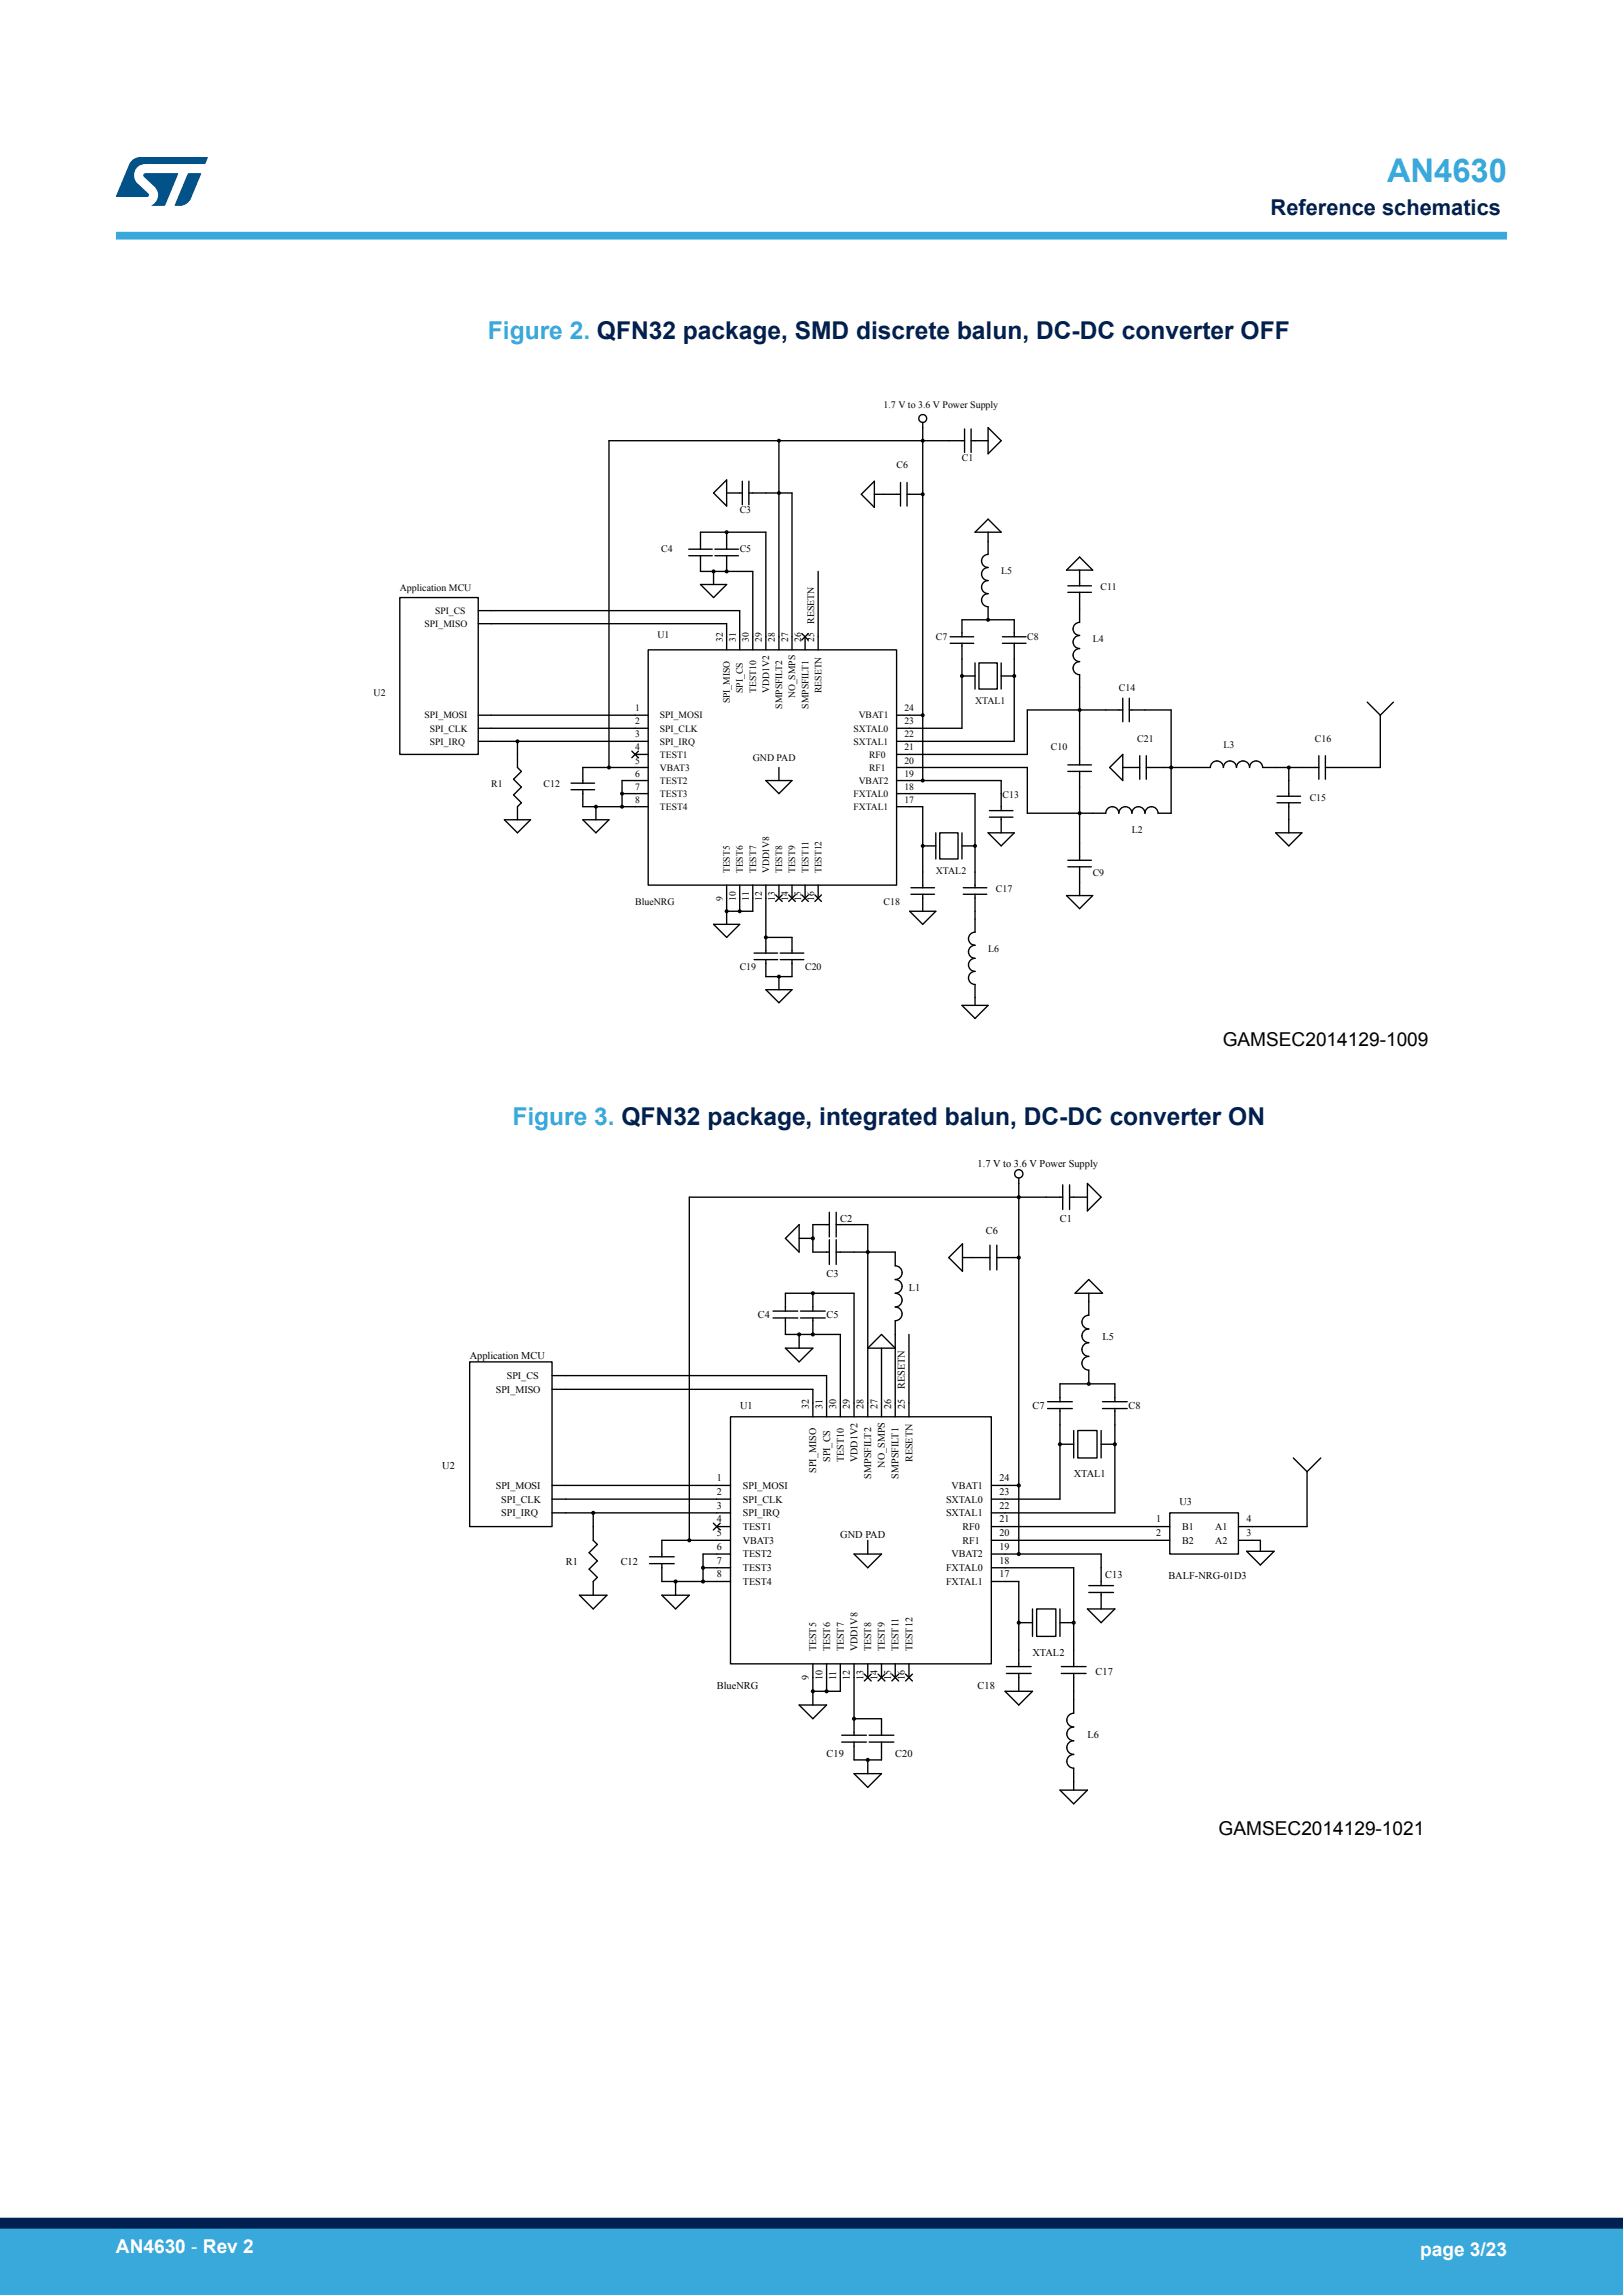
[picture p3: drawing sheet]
<svg xmlns="http://www.w3.org/2000/svg" width="210mm" height="297mm" viewBox="0 0 210 297" stroke-linecap="round" stroke-linejoin="round" font-family="sans-serif">
<defs><g id="words">
<text font-size="4.2" fill="#39a9dc" x="179.5" y="23.5">AN4630</text>
<g font-size="3.2" fill="#39a9dc">
<text x="63.1" y="43.8">Figure 2. QFN32 package, SMD discrete balun, DC-DC converter OFF</text>
<text x="66.3" y="145.6">Figure 3. QFN32 package, integrated balun, DC-DC converter ON</text>
</g>
<text font-size="2.8" fill="#002052" x="164.4" y="27.9">Reference schematics</text>
<g font-size="2.5">
<text x="158.2" y="135.3">GAMSEC2014129-1009</text>
<text x="157.7" y="237.5">GAMSEC2014129-1021</text>
</g>
<g font-size="2.5" fill="#fff">
<text x="15" y="291.6">AN4630 - Rev 2</text>
<text x="183.7" y="291.9">page 3/23</text>
</g>
<g font-size="1.3">
<text x="114.3" y="52.8">1.7 V to 3.6 V Power Supply</text>
<text x="124.5" y="59.6">C1</text>
<text x="116" y="60.6">C6</text>
<text x="85.6" y="71.5">C4</text>
<text x="95.7" y="66.4">C3</text>
<text x="95.7" y="71.5">C5</text>
<text x="51.7" y="76.5">Application MCU</text>
<text x="129.5" y="74.3">L5</text>
<text x="142.4" y="76.4">C11</text>
<text x="85.1" y="82.6">U1</text>
<text x="105.4" y="80.7" transform="rotate(-90 105.4 80.7)">RESETN</text>
<text x="121.1" y="82.8">C7</text>
<text x="132.9" y="82.8">C8</text>
<text x="141.4" y="83.1">L4</text>
<text x="144.8" y="89.4">C14</text>
<text x="48.3" y="90.1">U2</text>
<text x="126.2" y="91.1">XTAL1</text>
<text x="147.1" y="96">C21</text>
<text x="170.1" y="96">C16</text>
<text x="63.6" y="101.9">R1</text>
<text x="70.3" y="101.9">C12</text>
<text x="97.4" y="98.5">GND PAD</text>
<text x="136" y="97">C10</text>
<text x="158.3" y="96.8">L3</text>
<text x="129.7" y="103.3">C13</text>
<text x="146.5" y="107.8">L2</text>
<text x="169.5" y="103.6">C15</text>
<text x="121.1" y="113.1">XTAL2</text>
<text x="141.4" y="113.4">C9</text>
<text x="82.2" y="117.1">BlueNRG</text>
<text x="114.3" y="117.1">C18</text>
<text x="128.9" y="115.4">C17</text>
<text x="95.7" y="125.6">C19</text>
<text x="104.2" y="125.6">C20</text>
<text x="127.9" y="123.2">L6</text>
<text x="126.5" y="151">1.7 V to 3.6 V Power Supply</text>
<text x="108.7" y="158.2">C2</text>
<text x="127.6" y="159.8">C6</text>
<text x="137.1" y="158.2">C1</text>
<text x="107" y="165.3">C3</text>
<text x="117.6" y="167">L1</text>
<text x="98.1" y="170.6">C4</text>
<text x="107" y="170.6">C5</text>
<text x="142.7" y="173.4">L5</text>
<text x="60.8" y="175.9">Application MCU</text>
<text x="65.6" y="178.5">SPI_CS</text>
<text x="117.1" y="179.8" transform="rotate(-90 117.1 179.8)">RESETN</text>
<text x="64.1" y="180.2">SPI_MISO</text>
<text x="95.8" y="182.3">U1</text>
<text x="104.6" y="182.3" transform="rotate(-90 104.6 182.3)">32</text>
<text x="106.4" y="182.3" transform="rotate(-90 106.4 182.3)">31</text>
<text x="108.2" y="182.3" transform="rotate(-90 108.2 182.3)">30</text>
<text x="110" y="182.3" transform="rotate(-90 110 182.3)">29</text>
<text x="111.7" y="182.3" transform="rotate(-90 111.7 182.3)">28</text>
<text x="113.5" y="182.3" transform="rotate(-90 113.5 182.3)">27</text>
<text x="115.3" y="182.3" transform="rotate(-90 115.3 182.3)">26</text>
<text x="117.1" y="182.3" transform="rotate(-90 117.1 182.3)">25</text>
<text x="133.6" y="182.3">C7</text>
<text x="146" y="182.3">C8</text>
<text x="57.2" y="190.1">U2</text>
<text x="92.7" y="191.7">1</text>
<text x="105.6" y="190.6" transform="rotate(-90 105.6 190.6)">SPI_MISO</text>
<text x="107.4" y="189.2" transform="rotate(-90 107.4 189.2)">SPI_CS</text>
<text x="109.2" y="189.2" transform="rotate(-90 109.2 189.2)">TEST10</text>
<text x="110.9" y="189.2" transform="rotate(-90 110.9 189.2)">VDD1V2</text>
<text x="112.7" y="191.3" transform="rotate(-90 112.7 191.3)">SMPSFILT2</text>
<text x="114.5" y="189.9" transform="rotate(-90 114.5 189.9)">NO_SMPS</text>
<text x="116.3" y="191.3" transform="rotate(-90 116.3 191.3)">SMPSFILT1</text>
<text x="118.1" y="189.2" transform="rotate(-90 118.1 189.2)">RESETN</text>
<text x="129.3" y="191.7">24</text>
<text x="138.9" y="191.2">XTAL1</text>
<text x="64.1" y="192.7">SPI_MOSI</text>
<text x="64.9" y="194.5">SPI_CLK</text>
<text x="64.9" y="196.2">SPI_IRQ</text>
<text x="92.7" y="193.5">2</text>
<text x="92.7" y="195.2">3</text>
<text x="92.7" y="197">4</text>
<text x="96.1" y="192.7">SPI_MOSI</text>
<text x="96.1" y="194.5">SPI_CLK</text>
<text x="96.1" y="196.2">SPI_IRQ</text>
<text x="122.4" y="194.5">SXTAL0</text>
<text x="122.4" y="196.2">SXTAL1</text>
<text x="123.1" y="192.7">VBAT1</text>
<text x="129.3" y="193.5">23</text>
<text x="129.3" y="195.2">22</text>
<text x="129.3" y="197">21</text>
<text x="149.6" y="197">1</text>
<text x="152.6" y="194.7">U3</text>
<text x="161.3" y="197">4</text>
<text x="73.2" y="202.6">R1</text>
<text x="80.3" y="202.6">C12</text>
<text x="92.7" y="198.8">5</text>
<text x="92.7" y="200.6">6</text>
<text x="92.7" y="202.4">7</text>
<text x="96.1" y="198">TEST1</text>
<text x="96.1" y="199.8">VBAT3</text>
<text x="96.1" y="201.6">TEST2</text>
<text x="96.1" y="203.3">TEST3</text>
<text x="108.7" y="199">GND PAD</text>
<text x="122.4" y="203.3">FXTAL0</text>
<text x="123.1" y="201.6">VBAT2</text>
<text x="124.5" y="198">RF0</text>
<text x="124.5" y="199.8">RF1</text>
<text x="129.3" y="198.8">20</text>
<text x="129.3" y="200.6">19</text>
<text x="129.3" y="202.4">18</text>
<text x="149.6" y="198.8">2</text>
<text x="153" y="198">B1</text>
<text x="153" y="199.8">B2</text>
<text x="157.2" y="199.8">A2</text>
<text x="157.2" y="198">A1</text>
<text x="161.3" y="198.8">3</text>
<text x="92.7" y="204.1">8</text>
<text x="96.1" y="205.1">TEST4</text>
<text x="122.4" y="205.1">FXTAL1</text>
<text x="129.3" y="204.1">17</text>
<text x="143" y="204.2">C13</text>
<text x="151.2" y="204.3">BALF-NRG-01D3</text>
<text x="105.6" y="213.7" transform="rotate(-90 105.6 213.7)">TEST5</text>
<text x="107.4" y="213.7" transform="rotate(-90 107.4 213.7)">TEST6</text>
<text x="109.2" y="213.7" transform="rotate(-90 109.2 213.7)">TEST7</text>
<text x="110.9" y="213.7" transform="rotate(-90 110.9 213.7)">VDD1V8</text>
<text x="112.7" y="213.7" transform="rotate(-90 112.7 213.7)">TEST8</text>
<text x="114.5" y="213.7" transform="rotate(-90 114.5 213.7)">TEST9</text>
<text x="116.3" y="213.7" transform="rotate(-90 116.3 213.7)">TEST11</text>
<text x="118.1" y="213.7" transform="rotate(-90 118.1 213.7)">TEST12</text>
<text x="133.6" y="214.3">XTAL2</text>
<text x="92.7" y="218.5">BlueNRG</text>
<text x="104.6" y="217.5" transform="rotate(-90 104.6 217.5)">9</text>
<text x="106.4" y="217.5" transform="rotate(-90 106.4 217.5)">10</text>
<text x="108.2" y="217.5" transform="rotate(-90 108.2 217.5)">11</text>
<text x="110" y="217.5" transform="rotate(-90 110 217.5)">12</text>
<text x="111.7" y="217.5" transform="rotate(-90 111.7 217.5)">13</text>
<text x="113.5" y="217.5" transform="rotate(-90 113.5 217.5)">14</text>
<text x="115.3" y="217.5" transform="rotate(-90 115.3 217.5)">15</text>
<text x="117.1" y="217.5" transform="rotate(-90 117.1 217.5)">16</text>
<text x="126.5" y="218.5">C18</text>
<text x="141.8" y="216.8">C17</text>
<text x="107" y="227.4">C19</text>
<text x="115.8" y="227.4">C20</text>
<text x="140.7" y="224.9">L6</text>
</g>
<g font-size="1.2">
<text x="54.9" y="81.1">SPI_MISO</text>
<text x="56.3" y="79.4">SPI_CS</text>
<text x="93.5" y="83.1" transform="rotate(-90 93.5 83.1)">32</text>
<text x="95.2" y="83.1" transform="rotate(-90 95.2 83.1)">31</text>
<text x="96.9" y="83.1" transform="rotate(-90 96.9 83.1)">30</text>
<text x="98.6" y="83.1" transform="rotate(-90 98.6 83.1)">29</text>
<text x="100.3" y="83.1" transform="rotate(-90 100.3 83.1)">28</text>
<text x="102" y="83.1" transform="rotate(-90 102 83.1)">27</text>
<text x="103.7" y="83.1" transform="rotate(-90 103.7 83.1)">26</text>
<text x="105.4" y="83.1" transform="rotate(-90 105.4 83.1)">25</text>
<text x="96.1" y="89.7" transform="rotate(-90 96.1 89.7)">SPI_CS</text>
<text x="97.8" y="89.7" transform="rotate(-90 97.8 89.7)">TEST10</text>
<text x="99.5" y="89.7" transform="rotate(-90 99.5 89.7)">VDD1V2</text>
<text x="106.3" y="89.7" transform="rotate(-90 106.3 89.7)">RESETN</text>
<text x="54.9" y="93">SPI_MOSI</text>
<text x="55.6" y="94.7">SPI_CLK</text>
<text x="82.2" y="92">1</text>
<text x="82.2" y="93.7">2</text>
<text x="82.2" y="95.4">3</text>
<text x="85.4" y="94.7">SPI_CLK</text>
<text x="85.4" y="93">SPI_MOSI</text>
<text x="94.4" y="91" transform="rotate(-90 94.4 91)">SPI_MISO</text>
<text x="101.2" y="91.7" transform="rotate(-90 101.2 91.7)">SMPSFILT2</text>
<text x="102.9" y="90.4" transform="rotate(-90 102.9 90.4)">NO_SMPS</text>
<text x="104.6" y="91.7" transform="rotate(-90 104.6 91.7)">SMPSFILT1</text>
<text x="110.4" y="94.7">SXTAL0</text>
<text x="111.1" y="93">VBAT1</text>
<text x="117" y="92">24</text>
<text x="117" y="93.7">23</text>
<text x="117" y="95.4">22</text>
<text x="55.6" y="96.4">SPI_IRQ</text>
<text x="82.2" y="97.1">4</text>
<text x="82.2" y="98.8">5</text>
<text x="82.2" y="100.5">6</text>
<text x="85.4" y="96.4">SPI_IRQ</text>
<text x="85.4" y="98.1">TEST1</text>
<text x="85.4" y="99.7">VBAT3</text>
<text x="85.4" y="101.4">TEST2</text>
<text x="110.4" y="96.4">SXTAL1</text>
<text x="111.1" y="101.4">VBAT2</text>
<text x="112.5" y="98.1">RF0</text>
<text x="112.5" y="99.7">RF1</text>
<text x="117" y="97.1">21</text>
<text x="117" y="98.8">20</text>
<text x="117" y="100.5">19</text>
<text x="82.2" y="102.2">7</text>
<text x="82.2" y="103.9">8</text>
<text x="85.4" y="103.1">TEST3</text>
<text x="85.4" y="104.8">TEST4</text>
<text x="110.4" y="103.1">FXTAL0</text>
<text x="110.4" y="104.8">FXTAL1</text>
<text x="117" y="102.2">18</text>
<text x="117" y="103.9">17</text>
<text x="94.4" y="113" transform="rotate(-90 94.4 113)">TEST5</text>
<text x="96.1" y="113" transform="rotate(-90 96.1 113)">TEST6</text>
<text x="97.8" y="113" transform="rotate(-90 97.8 113)">TEST7</text>
<text x="99.5" y="113" transform="rotate(-90 99.5 113)">VDD1V8</text>
<text x="101.2" y="113" transform="rotate(-90 101.2 113)">TEST8</text>
<text x="102.9" y="113" transform="rotate(-90 102.9 113)">TEST9</text>
<text x="104.6" y="113" transform="rotate(-90 104.6 113)">TEST11</text>
<text x="106.3" y="113" transform="rotate(-90 106.3 113)">TEST12</text>
<text x="93.5" y="116.6" transform="rotate(-90 93.5 116.6)">9</text>
<text x="95.2" y="116.6" transform="rotate(-90 95.2 116.6)">10</text>
<text x="96.9" y="116.6" transform="rotate(-90 96.9 116.6)">11</text>
<text x="98.6" y="116.6" transform="rotate(-90 98.6 116.6)">12</text>
<text x="100.3" y="116.6" transform="rotate(-90 100.3 116.6)">13</text>
<text x="102" y="116.6" transform="rotate(-90 102 116.6)">14</text>
<text x="103.7" y="116.6" transform="rotate(-90 103.7 116.6)">15</text>
<text x="105.4" y="116.6" transform="rotate(-90 105.4 116.6)">16</text>
</g>
</g></defs>
<g fill="none" stroke="#000" stroke-width=".18">
<path d="M100.8 57v27.1M119.4 54.7v46.3M124.8 57h-46v42.3M124.8 55.5v3.1M125.7 57h2.2M125.7 55.5v3.1M127.9 55.3l1.6 1.7-1.6 1.7zM51.7 77.3h10.2v20.3h-10.2zM61.9 79h33.8v5.1M89.1 71.1h3.1M89.1 71.9h3.1M90.6 71.1v-2.2h8.5v15.2"/>
<path d="M90.6 71.9v2h6.8v10.2M90.6 75.6h3.4l-1.7 1.7zM92.3 73.9v1.7M92.5 71.1h3M92.5 71.9h3M94 62.1v3.4l-1.7-1.7zM94 68.9v2.2M94 71.9v2M94 63.8h2M96 62.3v3M96.9 63.8h5.6v20.3M96.9 62.3v3"/>
<path d="M105.9 73.9v10.2M111.4 64l1.7-1.7v3.4zM113.1 64h3.4M116.5 62.4v3.1M117.4 64h2M117.4 62.4v3.1M127.9 68.9v2.8a.85 .85 0 0 0-.9 .9 .85 .85 0 0 0 .9 .8 .85 .85 0 0 0-.9 .9 .85 .85 0 0 0 .9 .8 .85 .85 0 0 0-.9 .9 .85 .85 0 0 0 .9 .8 .85 .85 0 0 0-.9 .9 .85 .85 0 0 0 .9 .8v1.7M127.9 67.2l1.6 1.7h-3.3zM138.2 76.7h3M138.2 75.8h3M139.7 72.1l1.7 1.7h-3.4zM139.7 76.7v3.8a.85 .85 0 0 0-.9 .9 .85 .85 0 0 0 .9 .8 .85 .85 0 0 0-.9 .9 .85 .85 0 0 0 .9 .8 .85 .85 0 0 0-.9 .9 .85 .85 0 0 0 .9 .8 .85 .85 0 0 0-.9 .9 .85 .85 0 0 0 .9 .8v11.7"/>
<path d="M139.7 73.8v2M61.9 92.6h22M61.9 94.2h22M61.9 95.9h22M61.9 80.7h32.1v3.4M67 95.9v3.4l.5 .5-1.1 1 1.1 1.1-1.1 1 1.1 1-.5 .5v1.7M81.8 97.2l.8 .9M82.2 97.6h1.7M82.6 97.2l-.8 .9M83.9 84.1h32.1v30.4h-32.1zM83.9 99.3h-8.5v2.1M100.8 99.3v1.7"/>
<path d="M103.7 82l.9 .8M104.2 82.4v1.7M104.6 82l-.9 .8M116 92.6h3.4M122.9 82.4h3.1M122.9 83.3h3.1M124.5 83.3v10.9h-8.5M124.5 82.4v-2.2h6.7v2.2M124.5 87.5h1.7M126.2 85.8v3.4M126.7 85.8h2.3v3.4h-2.3zM129.5 87.5h1.7"/>
<path d="M129.5 85.8v3.4M129.7 82.4h3.1M129.7 83.3h3.1M131.2 83.3v12.6h-15.2M138.2 99h3M138.2 99.8h3M139.7 99.8v11.5M143.6 99.3l1.7-1.7v3.4zM145.3 99.3h2.2M145.3 91.9h-12.4v5.7h-16.9M145.3 90.4v3M146.1 91.9h5.4v13.3h-1.7a.85 .85 0 0 0-.8-.8 .85 .85 0 0 0-.9 .8 .85 .85 0 0 0-.8-.8 .85 .85 0 0 0-.8 .8 .85 .85 0 0 0-.9-.8 .85 .85 0 0 0-.8 .8 .85 .85 0 0 0-.9-.8 .85 .85 0 0 0-.8 .8h-10.2v-5.9h-16.9"/>
<path d="M146.1 90.4v3M147.5 97.8v3M148.3 99.3h8.3a.85 .85 0 0 1 .9-.8 .85 .85 0 0 1 .8 .8 .85 .85 0 0 1 .8-.8 .85 .85 0 0 1 .9 .8 .85 .85 0 0 1 .8-.8 .85 .85 0 0 1 .9 .8 .85 .85 0 0 1 .8-.8 .85 .85 0 0 1 .9 .8h7.2M148.3 97.8v3M166.8 99.3v3.7M170.6 97.8v3M171.5 97.8v3M176.9 90.9l1.7 1.7M178.6 92.6v6.7h-7.1M180.3 90.9l-1.7 1.7M65.3 106.1h3.3l-1.6 1.7zM73.9 102.2h3"/>
<path d="M73.9 101.4h3M75.4 102.2v2.2h8.5M75.4 106.1h3.4l-1.7 1.7zM77.1 104.4v1.7M80.5 102.7h3.4M83.9 101h-3.4v3.4M92.3 119.6h3.4l-1.7 1.7zM94 114.5v5.1M95.7 114.5v3.4M97.4 114.5v3.4h-3.4M99.1 101h3.4l-1.7 1.7zM99.1 114.5v8.8"/>
<path d="M100.4 115.8l.8 .9M100.8 114.5v1.7M101.2 115.8l-.8 .9M102.1 115.8l.8 .9M102.5 114.5v1.7M102.9 115.8l-.8 .9M103.7 115.8l.9 .9M104.2 114.5v1.7M104.6 115.8l-.9 .9M105.4 115.8l.9 .9M105.9 114.5v1.7M106.3 115.8l-.9 .9"/>
<path d="M116 102.7h10.2v12.2M116 104.4h3.4v10.5M116 101h13.5v3.9M117.7 117.9h3.4l-1.7 1.7zM117.9 115.7h3M117.9 114.9h3M119.4 109.5h1.7M119.4 115.7v2.2M121.1 107.8v3.4M121.6 107.8h2.4v3.4h-2.4zM124.5 107.8v3.4M124.5 109.5h1.7"/>
<path d="M124.6 115.7h3.1M124.6 114.9h3.1M126.2 115.7v4.9a.85 .85 0 0 0-.9 .9 .85 .85 0 0 0 .9 .8 .85 .85 0 0 0-.9 .9 .85 .85 0 0 0 .9 .8 .85 .85 0 0 0-.9 .9 .85 .85 0 0 0 .9 .8 .85 .85 0 0 0-.9 .9 .85 .85 0 0 0 .9 .8v2.7M127.9 107.8h3.3l-1.7 1.7zM128 104.9h3.1M128 105.7h3.1M129.5 105.7v2.1M138 115.9h3.4l-1.7 1.7zM138.2 111.3h3M138.2 112.2h3M139.7 112.2v3.7M165.1 107.8h3.3l-1.6 1.7z"/>
<path d="M165.2 103.9h3.1M165.2 103h3.1M166.8 103.9v3.9M97.6 124.2h3M97.6 123.3h3M99.1 121.3h3.4v2M99.1 128.1h3.4l-1.7 1.7zM99.1 124.2v2.2h3.4v-2.2M100.8 126.4v1.7M101 124.2h3M101 123.3h3M124.5 130.1h3.4l-1.7 1.7z"/>
<path d="M103.4 158.5v3.5l-1.8-1.7zM107.3 158.5h-2.1v3.5h2.1M107.3 156.9v3.2M108.2 158.5h4.1v24.8M108.2 156.9v3.2M131.8 152.4v48.7M137.5 154.9h-48.3v44.4M137.5 153.3v3.2M138.4 154.9h2.3M138.4 153.3v3.2M140.7 153.2l1.8 1.7-1.8 1.8zM60.8 176.2h10.6v21.4h-10.6z"/>
<path d="M71.4 179.8h33.8v3.5M71.4 178h35.6v5.3M100 169.7h3.2M100 170.6h3.2M101.6 170.6v2.1h7.1v10.6M101.6 169.7v-2.3h8.9v15.9M101.6 174.5h3.6l-1.8 1.7zM103.4 172.7v1.8M103.4 160.3h1.8M103.6 169.7h3.2M103.6 170.6h3.2M105.2 167.4v2.3"/>
<path d="M105.2 170.6v2.1M107.3 160.4v3.2M108.2 162h7.6v1.8a.89 .89 0 0 1 .9 .9 .89 .89 0 0 1-.9 .9 .89 .89 0 0 1 .9 .9 .89 .89 0 0 1-.9 .9 .89 .89 0 0 1 .9 .9 .89 .89 0 0 1-.9 .8 .89 .89 0 0 1 .9 .9 .89 .89 0 0 1-.9 .9v12.4M108.2 160.4v3.2M112.3 174.5l1.8-1.8 1.7 1.8zM114.1 174.5v8.8M117.6 172.7v10.6M124.5 162.7h3.6M124.5 161v3.5l-1.7-1.8zM128.1 161.1v3.2M129 162.7h2.8M129 161.1v3.2"/>
<path d="M139.1 167.4l1.8-1.8 1.8 1.8zM140.9 167.4v2.8a.89 .89 0 0 0-.9 .9 .89 .89 0 0 0 .9 .9 .89 .89 0 0 0-.9 .9 .89 .89 0 0 0 .9 .9 .89 .89 0 0 0-.9 .8 .89 .89 0 0 0 .9 .9 .89 .89 0 0 0-.9 .9 .89 .89 0 0 0 .9 .9v1.8M71.4 195.8h23.1M71.4 192.2h23.1M71.4 194h23.1M76.8 195.8v3.5l.5 .6-1.1 1 1.1 1.1-1.1 1.1 1.1 1-.5 .6v1.7M92.3 197.1l.9 .9M92.7 197.6h1.8M93.2 197.1l-.9 .9M94.5 183.3h33.8v32h-33.8zM94.5 199.3h-8.9v2.2M112.3 199.3v1.8"/>
<path d="M128.3 197.6h23.1M128.3 199.3h23.1M128.3 192.2h3.5M135.5 181.4h3.2M135.5 182.3h3.2M137.1 182.3v11.7h-8.8M137.1 181.4v-2.3h7.2v2.3M137.1 186.9h1.8M138.9 185.1v3.6M139.5 185.1h2.4v3.6h-2.4zM142.5 186.9h1.8M142.5 185.1v3.6"/>
<path d="M142.7 181.4h3.2M142.7 182.3h3.2M144.3 182.3v13.5h-16M151.4 195.8h8.8v5.3h-8.8zM160.2 199.3h2.9v1.5M167.3 188.7l1.8 1.8M169.1 190.5v7.1h-8.9M170.9 188.7l-1.8 1.8M75 206.4h3.5l-1.7 1.8zM84 202.4h3.2M84 201.5h3.2M85.6 202.4v2.3h8.9"/>
<path d="M85.6 206.4h3.6l-1.8 1.8zM87.4 204.7v1.7M91 202.9h3.5M94.5 201.1h-3.5v3.6M105.2 215.3v5.3M107 215.3v3.6M108.7 215.3v3.6h-3.5M110.5 201.1h3.6l-1.8 1.8zM110.5 215.3v9.3M111.8 216.7l.9 .8M112.3 215.3v1.8M112.7 216.7l-.9 .8"/>
<path d="M113.6 216.7l.9 .8M114.1 215.3v1.8M114.5 216.7l-.9 .8M115.4 216.7l.9 .8M115.8 215.3v1.8M116.3 216.7l-.9 .8M117.2 216.7l.9 .8M117.6 215.3v1.8M118.1 216.7l-.9 .8M128.3 202.9h10.6v12.8M128.3 201.1h14.2v4.1M128.3 204.7h3.5v11"/>
<path d="M130 218.9h3.6l-1.8 1.7zM130.2 216.6h3.2M130.2 215.7h3.2M131.8 216.6v2.3M131.8 210h1.8M133.6 208.2v3.6M134.1 208.2h2.5v3.6h-2.5zM137.1 208.2v3.6M137.1 210h1.8M137.3 216.6h3.2M137.3 215.7h3.2M138.9 216.6v5.1a.89 .89 0 0 0-.9 .9 .89 .89 0 0 0 .9 .9 .89 .89 0 0 0-.9 .9 .89 .89 0 0 0 .9 .9 .89 .89 0 0 0-.9 .9 .89 .89 0 0 0 .9 .8 .89 .89 0 0 0-.9 .9 .89 .89 0 0 0 .9 .9v2.9"/>
<path d="M140.7 208.2h3.6l-1.8 1.8zM140.9 205.2h3.2M140.9 206.1h3.2M142.5 206.1v2.1M161.3 200.8h3.6l-1.8 1.7zM103.4 220.6h3.6l-1.8 1.8zM108.9 225.4h3.2M108.9 224.6h3.2M110.5 225.4v2.4h3.6v-2.4M110.5 222.4h3.6v2.2M110.5 229.5h3.6l-1.8 1.8zM112.3 227.8v1.7"/>
<path d="M112.5 225.4h3.2M112.5 224.6h3.2M137.1 231.7h3.6l-1.8 1.7z"/>
<circle cx="100.8" cy="57" r=".17"/>
<circle cx="119.4" cy="57" r=".17"/>
<circle cx="119.4" cy="54.2" r=".51"/>
<circle cx="92.3" cy="73.9" r=".17"/>
<circle cx="94" cy="68.9" r=".17"/>
<circle cx="94" cy="73.9" r=".17"/>
<circle cx="100.8" cy="63.8" r=".17"/>
<circle cx="119.4" cy="64" r=".17"/>
<circle cx="67" cy="95.9" r=".17"/>
<circle cx="78.8" cy="99.3" r=".17"/>
<circle cx="119.4" cy="92.6" r=".17"/>
<circle cx="124.5" cy="87.5" r=".17"/>
<circle cx="127.9" cy="80.2" r=".17"/>
<circle cx="131.2" cy="87.5" r=".17"/>
<circle cx="139.7" cy="91.9" r=".17"/>
<circle cx="151.5" cy="99.3" r=".17"/>
<circle cx="166.8" cy="99.3" r=".17"/>
<circle cx="77.1" cy="104.4" r=".17"/>
<circle cx="80.5" cy="102.7" r=".17"/>
<circle cx="80.5" cy="104.4" r=".17"/>
<circle cx="94" cy="117.9" r=".17"/>
<circle cx="95.7" cy="117.9" r=".17"/>
<circle cx="119.4" cy="109.5" r=".17"/>
<circle cx="119.4" cy="101" r=".17"/>
<circle cx="126.2" cy="109.5" r=".17"/>
<circle cx="139.7" cy="105.2" r=".17"/>
<circle cx="99.1" cy="121.3" r=".17"/>
<circle cx="100.8" cy="126.4" r=".17"/>
<circle cx="131.8" cy="154.9" r=".18"/>
<circle cx="131.8" cy="151.9" r=".53"/>
<circle cx="103.4" cy="172.7" r=".18"/>
<circle cx="105.2" cy="160.3" r=".18"/>
<circle cx="105.2" cy="167.4" r=".18"/>
<circle cx="105.2" cy="172.7" r=".18"/>
<circle cx="112.3" cy="162" r=".18"/>
<circle cx="131.8" cy="162.7" r=".18"/>
<circle cx="140.9" cy="179.1" r=".18"/>
<circle cx="76.8" cy="195.8" r=".18"/>
<circle cx="89.2" cy="199.3" r=".18"/>
<circle cx="131.8" cy="192.2" r=".18"/>
<circle cx="137.1" cy="186.9" r=".18"/>
<circle cx="144.3" cy="186.9" r=".18"/>
<circle cx="87.4" cy="204.7" r=".18"/>
<circle cx="91" cy="202.9" r=".18"/>
<circle cx="91" cy="204.7" r=".18"/>
<circle cx="105.2" cy="218.9" r=".18"/>
<circle cx="107" cy="218.9" r=".18"/>
<circle cx="131.8" cy="201.1" r=".18"/>
<circle cx="131.8" cy="210" r=".18"/>
<circle cx="138.9" cy="210" r=".18"/>
<circle cx="110.5" cy="222.4" r=".18"/>
<circle cx="112.3" cy="227.8" r=".18"/>
</g>
<path d="M15 30.5h180" fill="none" stroke="#39a9dc" stroke-width="1"/>
<g fill="#005288">
<path d="M17.1 20.7l.7-.3 .4-.1h8.6l.1 .1-.4 .8h-7.6a1.45 1.45 0 0 0-1.4 .9 1.45 1.45 0 0 0 .2 1.6l1.5 1.3 .1 .2-.1 .2-.2 .1h-4l1.7-4.2z"/>
<path d="M24.3 22.4h1.6l.1 .1-1.3 3.2a1.6 1.6 0 0 1-1.5 .9h-.5l-.1-.1z"/>
<path d="M18.6 22.5l.2-.1h4.2l.1 .1-1.8 4.1h-1.7a1.54 1.54 0 0 0 .4-2.4l-1.4-1.3-.1-.2z"/>
</g>
<g fill="#39a9dc">
<path d="M0 288.4h210v8.6h-210z" fill-rule="evenodd"/>
<path d="M-.1 288.4h210.2v4.4h-210.2z" fill-rule="evenodd"/>
</g>
<path d="M0 287.7h210" fill="none" stroke="#002052" stroke-width="1.4"/>
<use href="#words"/>
</svg>
